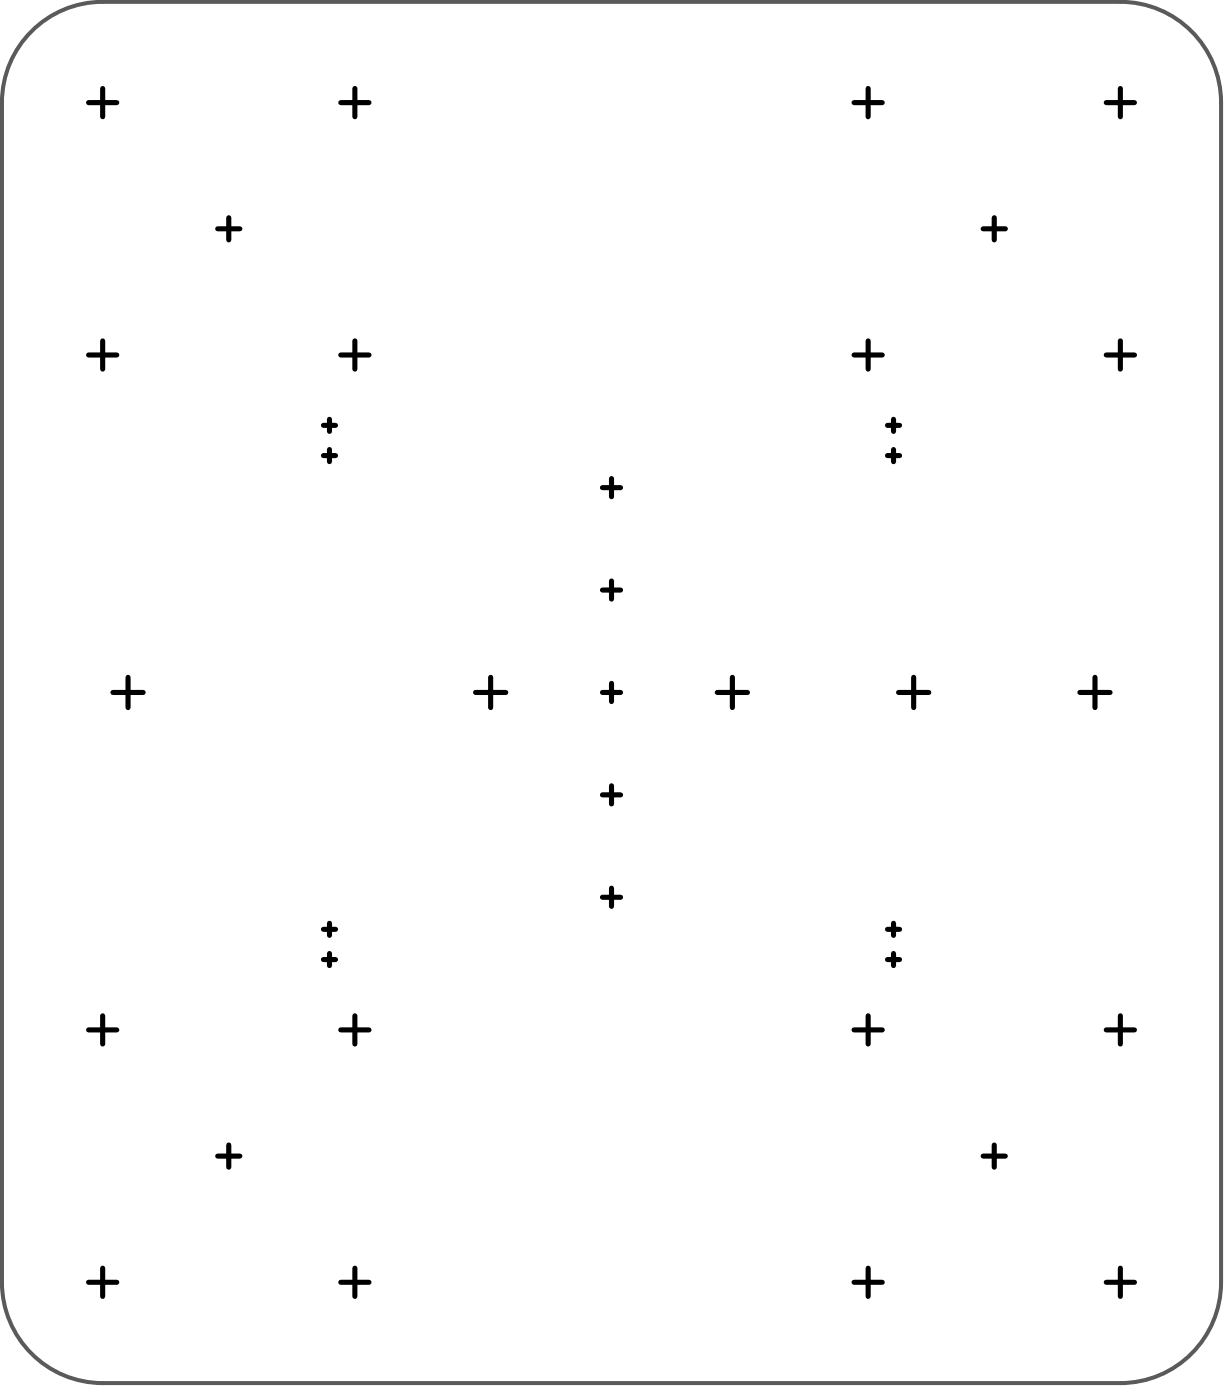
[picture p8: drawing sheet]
<svg xmlns="http://www.w3.org/2000/svg" width="101mm" height="116mm" viewBox="0 0 101 116" stroke-linecap="round" stroke-linejoin="round" font-family="sans-serif">
<path d="M2.6 2.6a8.3 8.3 0 0 1 5.9-2.4h84.1a8.3 8.3 0 0 1 8.3 8.3v97.5a8.3 8.3 0 0 1-8.3 8.3h-84.1a8.3 8.3 0 0 1-8.3-8.3v-97.5a8.3 8.3 0 0 1 2.4-5.9z" fill="none" stroke="#5a5a5a" stroke-width=".33"/>
<g fill="none" stroke="#000" stroke-width=".42">
<path d="M7.3 8.5h2.4M8.5 7.3v2.3M18 18.9h1.8M18.9 18v1.8M28.2 8.5h2.3M29.3 7.3v2.3M70.6 8.5h2.3M71.8 7.3v2.3M81.3 18.9h1.8M82.2 18v1.8M91.4 8.5h2.4M92.6 7.3v2.3"/>
<path d="M7.3 29.3h2.4M8.5 28.2v2.3M26.7 35.2h1M26.7 37.7h1M27.2 34.7v1M27.2 37.2v1M28.2 29.3h2.3M29.3 28.2v2.3M50.5 39.6v1.5M70.6 29.3h2.3M71.8 28.2v2.3M73.4 35.2h1"/>
<path d="M73.4 37.7h1M73.9 34.7v1M73.9 37.2v1M91.4 29.3h2.4M92.6 28.2v2.3M9.3 57.2h2.5M10.6 56v2.5M39.3 57.2h2.5M40.6 56v2.5M49.8 57.2h1.5M49.8 40.3h1.5M49.8 48.8h1.5"/>
<path d="M50.5 48v1.5M50.5 56.5v1.5M59.3 57.2h2.5M60.5 56v2.5M74.3 57.2h2.5M75.5 56v2.5M89.3 57.2h2.4M90.5 56v2.5M26.7 79.3h1M26.7 76.8h1M27.2 76.3v1M27.2 78.8v1"/>
<path d="M49.8 74.2h1.5M49.8 65.7h1.5M50.5 64.9v1.5M50.5 73.4v1.5M73.4 79.3h1M73.4 76.8h1M73.9 76.3v1M73.9 78.8v1M7.3 85.1h2.4M8.5 84v2.3M18 95.6h1.8M18.9 94.6v1.9"/>
<path d="M28.2 85.1h2.3M29.3 84v2.3M70.6 85.1h2.3M71.8 84v2.3M81.3 95.6h1.8M82.2 94.6v1.9M91.4 85.1h2.4M92.6 84v2.3M7.3 106h2.4M8.5 104.8v2.3M28.2 106h2.3M29.3 104.8v2.3"/>
<path d="M70.6 106h2.3M71.8 104.8v2.3M91.4 106h2.4M92.6 104.8v2.3"/>
</g>
</svg>
